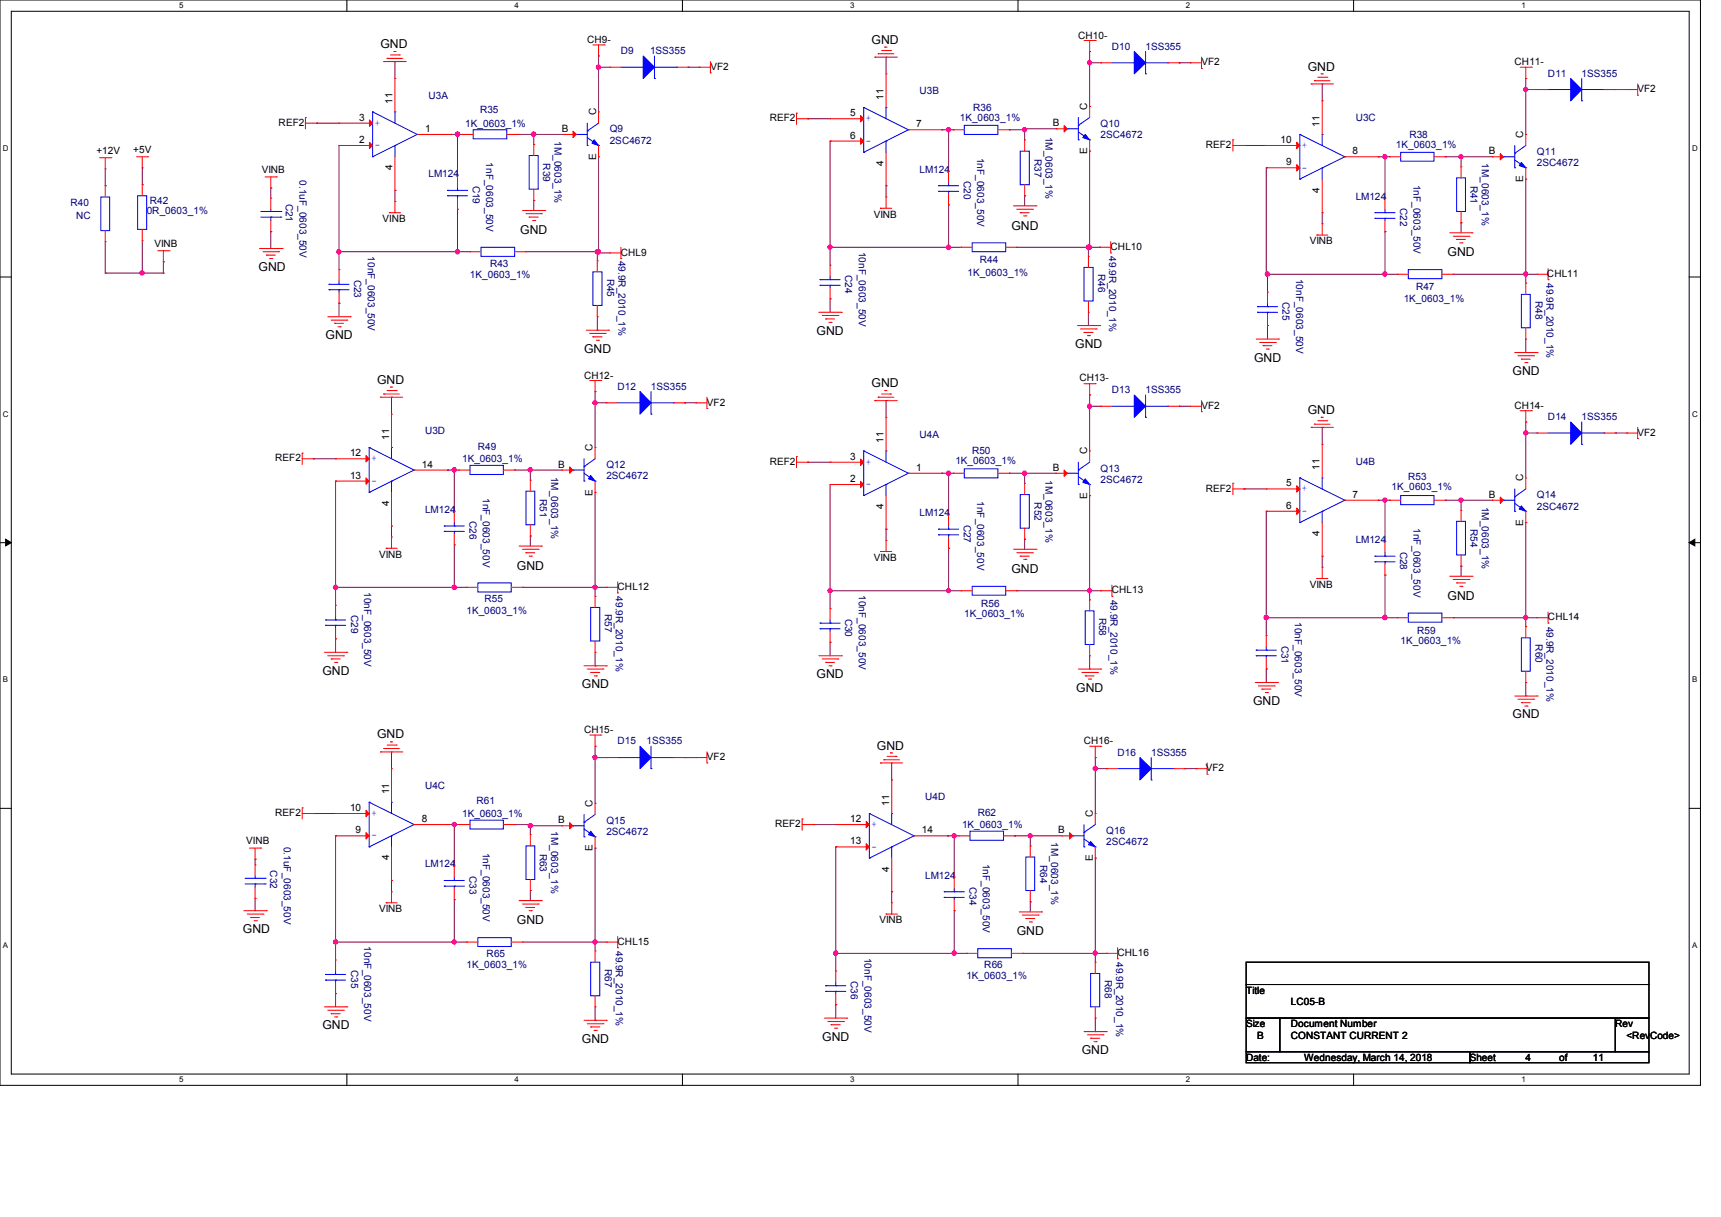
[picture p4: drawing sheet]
<svg xmlns="http://www.w3.org/2000/svg" width="297mm" height="210mm" viewBox="0 0 297 210" stroke-linecap="round" stroke-linejoin="round" font-family="sans-serif">
<defs><g id="words">
<g font-size="2.1">
<text x="65.7" y="8.3">GND</text>
<text x="150.4" y="7.6">GND</text>
<text x="225.7" y="12.2">GND</text>
<text x="89.8" y="40.4">GND</text>
<text x="174.5" y="39.6">GND</text>
<text x="44.6" y="46.7">GND</text>
<text x="249.8" y="44.2">GND</text>
<text x="56.2" y="58.5">GND</text>
<text x="140.9" y="57.7">GND</text>
<text x="100.8" y="60.8">GND</text>
<text x="185.6" y="60.1">GND</text>
<text x="216.4" y="62.4">GND</text>
<text x="261" y="64.7">GND</text>
<text x="65.1" y="66.3">GND</text>
<text x="150.4" y="66.8">GND</text>
<text x="225.7" y="71.5">GND</text>
<text x="89.2" y="98.3">GND</text>
<text x="174.5" y="98.9">GND</text>
<text x="249.8" y="103.5">GND</text>
<text x="55.6" y="116.4">GND</text>
<text x="100.4" y="118.7">GND</text>
<text x="140.9" y="117">GND</text>
<text x="185.7" y="119.3">GND</text>
<text x="216.2" y="121.7">GND</text>
<text x="261" y="124">GND</text>
<text x="65.1" y="127.4">GND</text>
<text x="151.3" y="129.4">GND</text>
<text x="41.9" y="161">GND</text>
<text x="89.2" y="159.5">GND</text>
<text x="175.5" y="161.4">GND</text>
<text x="55.6" y="177.6">GND</text>
<text x="100.4" y="180">GND</text>
<text x="141.9" y="179.6">GND</text>
<text x="186.7" y="181.9">GND</text>
</g>
<g font-size="1.7">
<text x="101.3" y="7.4">CH9-</text>
<text x="186.1" y="6.6">CH10-</text>
<text x="207.3" y="11.3">VF2</text>
<text x="261.4" y="11.3">CH11-</text>
<text x="67.7" y="17.9" transform="rotate(-90 67.7 17.9)">11</text>
<text x="122.6" y="12.1">VF2</text>
<text x="152.5" y="17.2" transform="rotate(-90 152.5 17.2)">11</text>
<text x="282.6" y="15.9">VF2</text>
<text x="48.1" y="21.7">REF2</text>
<text x="62" y="20.8">3</text>
<text x="73.4" y="22.8">1</text>
<text x="96.9" y="22.8">B</text>
<text x="102.9" y="19.9" transform="rotate(-90 102.9 19.9)">C</text>
<text x="132.8" y="20.9">REF2</text>
<text x="146.7" y="20.1">5</text>
<text x="146.7" y="23.9">6</text>
<text x="158.1" y="22">7</text>
<text x="181.7" y="21.8">B</text>
<text x="187.6" y="18.9" transform="rotate(-90 187.6 18.9)">C</text>
<text x="227.7" y="21.8" transform="rotate(-90 227.7 21.8)">11</text>
<text x="262.9" y="23.7" transform="rotate(-90 262.9 23.7)">C</text>
<text x="16.6" y="26.5">+12V</text>
<text x="23" y="26.3">+5V</text>
<text x="45.2" y="29.8">VINB</text>
<text x="62" y="24.7">2</text>
<text x="67.7" y="29.4" transform="rotate(-90 67.7 29.4)">4</text>
<text x="102.9" y="27.6" transform="rotate(-90 102.9 27.6)">E</text>
<text x="152.5" y="28.6" transform="rotate(-90 152.5 28.6)">4</text>
<text x="187.6" y="26.6" transform="rotate(-90 187.6 26.6)">E</text>
<text x="208.1" y="25.6">REF2</text>
<text x="221" y="24.7">10</text>
<text x="222" y="28.5">9</text>
<text x="233.4" y="26.6">8</text>
<text x="256.9" y="26.6">B</text>
<text x="227.7" y="33.2" transform="rotate(-90 227.7 33.2)">4</text>
<text x="262.9" y="31.5" transform="rotate(-90 262.9 31.5)">E</text>
<text x="66" y="38.3">VINB</text>
<text x="150.8" y="37.5">VINB</text>
<text x="26.7" y="42.5">VINB</text>
<text x="107.1" y="44.1">CHL9</text>
<text x="191.7" y="43.1">CHL10</text>
<text x="226" y="42.2">VINB</text>
<text x="267" y="47.8">CHL11</text>
<text x="100.8" y="65.3">CH12-</text>
<text x="186.3" y="65.7">CH13-</text>
<text x="122" y="70">VF2</text>
<text x="207.3" y="70.5">VF2</text>
<text x="261.4" y="70.5">CH14-</text>
<text x="67.1" y="75.9" transform="rotate(-90 67.1 75.9)">11</text>
<text x="102.3" y="77.8" transform="rotate(-90 102.3 77.8)">C</text>
<text x="152.5" y="76.5" transform="rotate(-90 152.5 76.5)">11</text>
<text x="282.6" y="75.2">VF2</text>
<text x="47.5" y="79.6">REF2</text>
<text x="60.4" y="78.7">12</text>
<text x="60.4" y="82.6">13</text>
<text x="72.8" y="80.7">14</text>
<text x="96.3" y="80.7">B</text>
<text x="132.8" y="80.2">REF2</text>
<text x="146.7" y="79.3">3</text>
<text x="146.7" y="83.2">2</text>
<text x="158.1" y="81.2">1</text>
<text x="181.7" y="81.2">B</text>
<text x="187.6" y="78.4" transform="rotate(-90 187.6 78.4)">C</text>
<text x="222" y="83.9">5</text>
<text x="227.7" y="81.1" transform="rotate(-90 227.7 81.1)">11</text>
<text x="262.9" y="83" transform="rotate(-90 262.9 83)">C</text>
<text x="67.1" y="87.3" transform="rotate(-90 67.1 87.3)">4</text>
<text x="102.3" y="85.5" transform="rotate(-90 102.3 85.5)">E</text>
<text x="152.5" y="87.8" transform="rotate(-90 152.5 87.8)">4</text>
<text x="187.6" y="86.1" transform="rotate(-90 187.6 86.1)">E</text>
<text x="208.1" y="84.8">REF2</text>
<text x="222" y="87.8">6</text>
<text x="233.4" y="85.9">7</text>
<text x="256.9" y="85.9">B</text>
<text x="227.7" y="92.5" transform="rotate(-90 227.7 92.5)">4</text>
<text x="262.9" y="90.7" transform="rotate(-90 262.9 90.7)">E</text>
<text x="65.4" y="96.2">VINB</text>
<text x="106.6" y="101.8">CHL12</text>
<text x="150.8" y="96.8">VINB</text>
<text x="226" y="101.4">VINB</text>
<text x="191.9" y="102.4">CHL13</text>
<text x="267.1" y="107">CHL14</text>
<text x="100.8" y="126.5">CH15-</text>
<text x="122" y="131.1">VF2</text>
<text x="187.1" y="128.4">CH16-</text>
<text x="67.1" y="137.1" transform="rotate(-90 67.1 137.1)">11</text>
<text x="208.1" y="133.1">VF2</text>
<text x="47.5" y="140.8">REF2</text>
<text x="60.4" y="140">10</text>
<text x="61.4" y="143.8">9</text>
<text x="72.8" y="141.9">8</text>
<text x="96.3" y="142.1">B</text>
<text x="102.3" y="139.2" transform="rotate(-90 102.3 139.2)">C</text>
<text x="133.8" y="142.7">REF2</text>
<text x="146.7" y="141.9">12</text>
<text x="153.4" y="139" transform="rotate(-90 153.4 139)">11</text>
<text x="159.1" y="143.8">14</text>
<text x="182.6" y="143.8">B</text>
<text x="188.6" y="140.9" transform="rotate(-90 188.6 140.9)">C</text>
<text x="42.5" y="145.6">VINB</text>
<text x="67.1" y="148.5" transform="rotate(-90 67.1 148.5)">4</text>
<text x="102.3" y="146.9" transform="rotate(-90 102.3 146.9)">E</text>
<text x="146.7" y="145.7">13</text>
<text x="188.6" y="148.6" transform="rotate(-90 188.6 148.6)">E</text>
<text x="153.4" y="150.4" transform="rotate(-90 153.4 150.4)">4</text>
<text x="65.4" y="157.4">VINB</text>
<text x="151.8" y="159.3">VINB</text>
<text x="106.6" y="163">CHL15</text>
<text x="192.9" y="164.9">CHL16</text>
<text x="215" y="171.5">Title</text>
<text x="222.8" y="173.4">LC05-B</text>
<text x="215" y="177.3">Size</text>
<text x="217" y="179.2">B</text>
<text x="222.8" y="177.3">Document Number</text>
<text x="222.8" y="179.2">CONSTANT CURRENT 2</text>
<text x="278.7" y="177.3">Rev</text>
<text x="280.7" y="179.2">&lt;RevCode&gt;</text>
<text x="215" y="183.1">Date:</text>
<text x="225.1" y="183.1">Wednesday, March 14, 2018</text>
<text x="253.6" y="183.1">Sheet</text>
<text x="263.3" y="183.1">4</text>
<text x="269.1" y="183.1">of</text>
<text x="274.9" y="183.1">11</text>
</g>
<g font-size="1.7" fill="#000080">
<text x="107.1" y="9.4">D9</text>
<text x="112.2" y="9.4">1SS355</text>
<text x="191.9" y="8.6">D10</text>
<text x="197.7" y="8.6">1SS355</text>
<text x="73.9" y="17.1">U3A</text>
<text x="158.7" y="16.3">U3B</text>
<text x="267.1" y="13.2">D11</text>
<text x="272.9" y="13.2">1SS355</text>
<text x="80.3" y="21.9">1K_0603_1%</text>
<text x="82.8" y="19.6">R35</text>
<text x="105.2" y="22.9">Q9</text>
<text x="165.6" y="20.9">1K_0603_1%</text>
<text x="168" y="19.2">R36</text>
<text x="180.4" y="23.6" transform="rotate(90 180.4 23.6)">1M_0603_1%</text>
<text x="189.9" y="21.9">Q10</text>
<text x="189.9" y="23.8">2SC4672</text>
<text x="234" y="20.9">U3C</text>
<text x="243.2" y="23.8">R38</text>
<text x="83.9" y="28" transform="rotate(90 83.9 28)">1nF_0603_50V</text>
<text x="93.8" y="28.2" transform="rotate(90 93.8 28.2)">R39</text>
<text x="95.7" y="24.3" transform="rotate(90 95.7 24.3)">1M_0603_1%</text>
<text x="105.2" y="24.8">2SC4672</text>
<text x="158.7" y="29.8">LM124</text>
<text x="168.6" y="27.2" transform="rotate(90 168.6 27.2)">1nF_0603_50V</text>
<text x="178.5" y="27.4" transform="rotate(90 178.5 27.4)">R37</text>
<text x="240.9" y="25.6">1K_0603_1%</text>
<text x="255.7" y="28.2" transform="rotate(90 255.7 28.2)">1M_0603_1%</text>
<text x="265.2" y="26.7">Q11</text>
<text x="265.2" y="28.7">2SC4672</text>
<text x="12.2" y="35.6">R40</text>
<text x="25.9" y="35.2">R42</text>
<text x="49.4" y="35.1" transform="rotate(90 49.4 35.1)">C21</text>
<text x="51.7" y="31.1" transform="rotate(90 51.7 31.1)">0.1uF_0603_50V</text>
<text x="73.9" y="30.6">LM124</text>
<text x="81.6" y="32" transform="rotate(90 81.6 32)">C19</text>
<text x="166.4" y="31.3" transform="rotate(90 166.4 31.3)">C20</text>
<text x="234" y="34.5">LM124</text>
<text x="241.6" y="35.9" transform="rotate(90 241.6 35.9)">C22</text>
<text x="243.9" y="31.9" transform="rotate(90 243.9 31.9)">1nF_0603_50V</text>
<text x="253.8" y="32" transform="rotate(90 253.8 32)">R41</text>
<text x="13.1" y="37.7">NC</text>
<text x="25.3" y="37">0R_0603_1%</text>
<text x="63.5" y="44.2" transform="rotate(90 63.5 44.2)">10nF_0603_50V</text>
<text x="81.1" y="48">1K_0603_1%</text>
<text x="84.6" y="46">R43</text>
<text x="106.7" y="45" transform="rotate(90 106.7 45)">49.9R_2010_1%</text>
<text x="145.9" y="47.5" transform="rotate(90 145.9 47.5)">C24</text>
<text x="148.2" y="43.4" transform="rotate(90 148.2 43.4)">10nF_0603_50V</text>
<text x="167" y="47.6">1K_0603_1%</text>
<text x="169.1" y="45.5">R44</text>
<text x="189.5" y="47.3" transform="rotate(90 189.5 47.3)">R46</text>
<text x="191.4" y="44.2" transform="rotate(90 191.4 44.2)">49.9R_2010_1%</text>
<text x="61.1" y="48.3" transform="rotate(90 61.1 48.3)">C23</text>
<text x="104.8" y="48.1" transform="rotate(90 104.8 48.1)">R45</text>
<text x="221.3" y="52.2" transform="rotate(90 221.3 52.2)">C25</text>
<text x="223.7" y="48.1" transform="rotate(90 223.7 48.1)">10nF_0603_50V</text>
<text x="242.3" y="52.2">1K_0603_1%</text>
<text x="244.4" y="50.1">R47</text>
<text x="265" y="51.9" transform="rotate(90 265 51.9)">R48</text>
<text x="266.9" y="48.9" transform="rotate(90 266.9 48.9)">49.9R_2010_1%</text>
<text x="106.6" y="67.3">D12</text>
<text x="112.3" y="67.3">1SS355</text>
<text x="191.9" y="67.8">D13</text>
<text x="197.7" y="67.8">1SS355</text>
<text x="73.4" y="75">U3D</text>
<text x="82.5" y="77.7">R49</text>
<text x="158.7" y="75.6">U4A</text>
<text x="267.1" y="72.5">D14</text>
<text x="272.9" y="72.5">1SS355</text>
<text x="79.7" y="79.8">1K_0603_1%</text>
<text x="95.1" y="82.3" transform="rotate(90 95.1 82.3)">1M_0603_1%</text>
<text x="104.6" y="80.8">Q12</text>
<text x="104.6" y="82.7">2SC4672</text>
<text x="164.9" y="80">1K_0603_1%</text>
<text x="167.8" y="78.3">R50</text>
<text x="180.4" y="82.8" transform="rotate(90 180.4 82.8)">1M_0603_1%</text>
<text x="189.9" y="81.4">Q13</text>
<text x="189.9" y="83.3">2SC4672</text>
<text x="234" y="80.2">U4B</text>
<text x="243" y="82.9">R53</text>
<text x="73.4" y="88.5">LM124</text>
<text x="81" y="90" transform="rotate(90 81 90)">C26</text>
<text x="83.3" y="85.9" transform="rotate(90 83.3 85.9)">1nF_0603_50V</text>
<text x="93.2" y="86.1" transform="rotate(90 93.2 86.1)">R51</text>
<text x="158.7" y="89.1">LM124</text>
<text x="168.6" y="86.5" transform="rotate(90 168.6 86.5)">1nF_0603_50V</text>
<text x="178.5" y="86.7" transform="rotate(90 178.5 86.7)">R52</text>
<text x="240.1" y="84.6">1K_0603_1%</text>
<text x="255.7" y="87.5" transform="rotate(90 255.7 87.5)">1M_0603_1%</text>
<text x="265.2" y="86">Q14</text>
<text x="265.2" y="87.9">2SC4672</text>
<text x="166.4" y="90.6" transform="rotate(90 166.4 90.6)">C27</text>
<text x="234" y="93.7">LM124</text>
<text x="241.6" y="95.2" transform="rotate(90 241.6 95.2)">C28</text>
<text x="243.9" y="91.1" transform="rotate(90 243.9 91.1)">1nF_0603_50V</text>
<text x="253.8" y="91.3" transform="rotate(90 253.8 91.3)">R54</text>
<text x="60.6" y="106.2" transform="rotate(90 60.6 106.2)">C29</text>
<text x="62.9" y="102.2" transform="rotate(90 62.9 102.2)">10nF_0603_50V</text>
<text x="80.5" y="105.9">1K_0603_1%</text>
<text x="83.6" y="103.9">R55</text>
<text x="104.4" y="106" transform="rotate(90 104.4 106)">R57</text>
<text x="106.3" y="102.9" transform="rotate(90 106.3 102.9)">49.9R_2010_1%</text>
<text x="145.9" y="106.8" transform="rotate(90 145.9 106.8)">C30</text>
<text x="148.2" y="102.7" transform="rotate(90 148.2 102.7)">10nF_0603_50V</text>
<text x="166.4" y="106.4">1K_0603_1%</text>
<text x="169.3" y="104.7">R56</text>
<text x="189.7" y="106.6" transform="rotate(90 189.7 106.6)">R58</text>
<text x="191.6" y="103.5" transform="rotate(90 191.6 103.5)">49.9R_2010_1%</text>
<text x="223.5" y="107.4" transform="rotate(90 223.5 107.4)">10nF_0603_50V</text>
<text x="221.2" y="111.4" transform="rotate(90 221.2 111.4)">C31</text>
<text x="241.7" y="111.1">1K_0603_1%</text>
<text x="244.6" y="109.3">R59</text>
<text x="265" y="111.2" transform="rotate(90 265 111.2)">R60</text>
<text x="266.9" y="108.1" transform="rotate(90 266.9 108.1)">49.9R_2010_1%</text>
<text x="106.6" y="128.4">D15</text>
<text x="111.6" y="128.4">1SS355</text>
<text x="192.9" y="130.4">D16</text>
<text x="198.7" y="130.4">1SS355</text>
<text x="73.4" y="136.2">U4C</text>
<text x="79.7" y="141">1K_0603_1%</text>
<text x="82.2" y="138.7">R61</text>
<text x="95.1" y="143.4" transform="rotate(90 95.1 143.4)">1M_0603_1%</text>
<text x="104.6" y="142.2">Q15</text>
<text x="159.7" y="138.1">U4D</text>
<text x="166" y="142.9">1K_0603_1%</text>
<text x="168.7" y="140.8">R62</text>
<text x="190.9" y="143.9">Q16</text>
<text x="49" y="146.1" transform="rotate(90 49 146.1)">0.1uF_0603_50V</text>
<text x="73.4" y="149.7">LM124</text>
<text x="83.3" y="147.1" transform="rotate(90 83.3 147.1)">1nF_0603_50V</text>
<text x="93.2" y="147.3" transform="rotate(90 93.2 147.3)">R63</text>
<text x="104.6" y="144.1">2SC4672</text>
<text x="169.6" y="149.1" transform="rotate(90 169.6 149.1)">1nF_0603_50V</text>
<text x="179.5" y="149.2" transform="rotate(90 179.5 149.2)">R64</text>
<text x="181.4" y="145.4" transform="rotate(90 181.4 145.4)">1M_0603_1%</text>
<text x="190.9" y="145.8">2SC4672</text>
<text x="46.6" y="150.2" transform="rotate(90 46.6 150.2)">C32</text>
<text x="81" y="151.2" transform="rotate(90 81 151.2)">C33</text>
<text x="159.7" y="151.6">LM124</text>
<text x="167.3" y="153.1" transform="rotate(90 167.3 153.1)">C34</text>
<text x="60.6" y="167.4" transform="rotate(90 60.6 167.4)">C35</text>
<text x="62.9" y="163.3" transform="rotate(90 62.9 163.3)">10nF_0603_50V</text>
<text x="80.5" y="167">1K_0603_1%</text>
<text x="84" y="165.1">R65</text>
<text x="104.4" y="167.2" transform="rotate(90 104.4 167.2)">R67</text>
<text x="106.3" y="164.1" transform="rotate(90 106.3 164.1)">49.9R_2010_1%</text>
<text x="149.2" y="165.3" transform="rotate(90 149.2 165.3)">10nF_0603_50V</text>
<text x="169.9" y="167">R66</text>
<text x="192.6" y="166" transform="rotate(90 192.6 166)">49.9R_2010_1%</text>
<text x="146.8" y="169.3" transform="rotate(90 146.8 169.3)">C36</text>
<text x="166.8" y="169">1K_0603_1%</text>
<text x="190.7" y="169.1" transform="rotate(90 190.7 169.1)">R68</text>
</g>
<g font-size="1.7" fill="#00f">
<text x="64.7" y="21.7">+</text>
<text x="149.4" y="20.9">+</text>
<text x="64.7" y="25.5">-</text>
<text x="149.4" y="24.8">-</text>
<text x="224.7" y="29.4">-</text>
<text x="224.7" y="25.5">+</text>
<text x="64.1" y="83.4">-</text>
<text x="64.1" y="79.6">+</text>
<text x="149.4" y="80.2">+</text>
<text x="149.4" y="84">-</text>
<text x="224.7" y="88.7">-</text>
<text x="224.7" y="84.8">+</text>
<text x="64.1" y="140.8">+</text>
<text x="150.4" y="142.7">+</text>
<text x="64.1" y="144.7">-</text>
<text x="150.4" y="146.6">-</text>
</g>
<g font-size="1.4">
<text x="30.9" y="1.4">5</text>
<text x="88.8" y="1.4">4</text>
<text x="146.7" y="1.4">3</text>
<text x="204.6" y="1.4">2</text>
<text x="262.6" y="1.4">1</text>
<text x=".5" y="26.1">D</text>
<text x="292" y="26.1">D</text>
<text x=".5" y="71.9">C</text>
<text x="292" y="71.9">C</text>
<text x=".5" y="117.8">B</text>
<text x="292" y="117.8">B</text>
<text x=".5" y="163.6">A</text>
<text x="292" y="163.6">A</text>
<text x="30.9" y="186.8">5</text>
<text x="88.8" y="186.8">4</text>
<text x="146.7" y="186.8">3</text>
<text x="204.6" y="186.8">2</text>
<text x="262.6" y="186.8">1</text>
</g>
</g></defs>
<path d="M0 0h293.5v187.3h-293.5zM1.9 1.9h289.6v183.4h-289.6z" fill="none" stroke="#000" stroke-width=".17"/>
<g fill="#fff">
<path d="M30.9 .2h.8v1.5h-.8z"/>
<path d="M30.9 185.5h.8v1.6h-.8z"/>
</g>
<path d="M59.9 0v1.9M59.9 185.3v2" fill="none" stroke="#000" stroke-width=".17"/>
<g fill="#fff">
<path d="M88.8 .2h.8v1.5h-.8z"/>
<path d="M88.8 185.5h.8v1.6h-.8z"/>
</g>
<path d="M117.8 0v1.9M117.8 185.3v2" fill="none" stroke="#000" stroke-width=".17"/>
<g fill="#fff">
<path d="M146.7 .2h.8v1.5h-.8z"/>
<path d="M146.7 185.5h.8v1.6h-.8z"/>
</g>
<path d="M175.7 0v1.9M175.7 185.3v2" fill="none" stroke="#000" stroke-width=".17"/>
<g fill="#fff">
<path d="M204.6 .2h.8v1.5h-.8z"/>
<path d="M204.6 185.5h.8v1.6h-.8z"/>
</g>
<path d="M233.6 0v1.9M233.6 185.3v2" fill="none" stroke="#000" stroke-width=".17"/>
<g fill="#fff">
<path d="M262.6 .2h.7v1.5h-.7z"/>
<path d="M262.6 185.5h.7v1.6h-.7z"/>
<path d="M.5 24.8h1v1.6h-1z"/>
<path d="M292 24.8h1v1.6h-1z"/>
<path d="M.5 70.7h1v1.5h-1z"/>
<path d="M292 70.7h1v1.5h-1z"/>
</g>
<path d="M0 47.8h1.9M291.5 47.8h2" fill="none" stroke="#000" stroke-width=".17"/>
<g fill="#fff">
<path d="M.5 116.5h.9v1.6h-.9z"/>
<path d="M292 116.5h.9v1.6h-.9z"/>
</g>
<path d="M0 93.6h1.9M291.5 93.6h2" fill="none" stroke="#000" stroke-width=".17"/>
<path d="M1 93l.9 .6-.9 .6zM291.5 93.6l1-.6v1.2z" fill="#000" stroke="#000" stroke-width=".17"/>
<g fill="#fff">
<path d="M.5 162.4h.9v1.5h-.9z"/>
<path d="M292 162.4h.9v1.5h-.9z"/>
</g>
<path d="M0 139.5h1.9M291.5 139.5h2M215.1 166h69.5v3.9h-69.5zM215.1 169.9h69.5v5.8h-69.5zM215.1 175.7h5.8v5.8h-5.8zM220.9 175.7h57.9v5.8h-57.9zM278.8 175.7h5.8v5.8h-5.8zM215.1 181.5h38.6v1.9h-38.6zM253.7 181.5h30.9v1.9h-30.9z" fill="none" stroke="#000" stroke-width=".17"/>
<g fill="none" stroke="#800040" stroke-width=".17">
<path d="M68.2 10.6h.1M68.2 10.6v2.9M103.3 9.7h.1M103.3 11.6h.1M103.3 9.7v9.6M103.3 11.6h1.9M118.7 11.6h.1M118.7 11.6h1.9M152.9 9.9h.1M152.9 9.9v2.8M188 8.9h.1M188 10.8h.1"/>
<path d="M188 8.9v9.5M188 10.8h1.9M203.5 10.8h.1M203.5 10.8h1.9M228.2 14.5h.1M228.2 14.5v2.9M263.3 13.5h.1M263.3 15.5h.1M263.3 13.5v9.7M263.3 15.5h2M278.8 15.5h.1M278.8 15.5h1.9"/>
<path d="M18.2 32h.1M18.2 29.2v2.8M24.6 31.9h.1M24.6 29v2.9M46.7 32.4h.1M46.7 40h.1M46.7 32.4v1.8M46.7 40v2.9M54.7 21.3h.1M54.7 21.3h3.8M58.5 25.1h.1M58.5 25.1v21.4"/>
<path d="M68.2 32.9h.1M68.2 32.9v1.9M77.8 23.2h.1M77.8 23.2h2M79 23.2h.1M79 36.1h.1M79 23.2v7.1M79 36.1v7.3M89.4 23.2h.1M89.4 23.2h8.1M92.1 23.2h.1M92.1 34.6h.1"/>
<path d="M92.1 23.2v1.7M92.1 34.6v1.7M103.3 27.1h.1M103.3 27.1v16.5M139.4 20.5h.1M139.4 20.5h3.9M143.3 24.3h.1M143.3 24.3v21.5M152.9 32h.1M152.9 32v2M162.6 22.4h.1M162.6 22.4h1.9"/>
<path d="M163.7 22.4h.1M163.7 35.3h.1M163.7 22.4v7.1M163.7 35.3v7.4M174.2 22.4h.1M174.2 22.4h2.6M176.8 22.2h.1M176.8 33.8h.1M176.8 22.4h.1M176.8 22.2v1.9M176.8 33.8v1.7M176.8 22.2h5.4"/>
<path d="M188 26.1h.1M188 26.1v16.6M214.7 25.1h.1M214.7 25.1h3.8M218.5 29h.1M218.5 29v18.3h22.6M228.2 36.7h.1M228.2 36.7v1.9M237.8 27.1h.1M237.8 27.1h2M239 27.1h.1M239 40h.1"/>
<path d="M239 27.1v7.1M239 40v7.3M249.4 27.1h.1M249.4 27.1h8.1M252.1 27.1h.1M252.1 38.4h.1M252.1 27.1v1.7M252.1 38.4v1.8M263.3 30.9h.1M263.3 30.9v18M18.2 47.1h.1M18.2 41.7v5.4"/>
<path d="M18.2 47.1h10M24.6 47.1h.1M24.6 41.5v5.6M28.2 45.2h.1M28.2 47.1h.1M28.2 45.2v1.9M58.5 43.4h.1M58.5 52.3h.1M58.5 43.4h22.6M58.5 52.3v2.4M79 43.4h.1M90.8 43.4h12.5"/>
<path d="M103.1 43.4h.1M103.1 57h.1M103.1 43.4v1.6M103.1 54.7v2.3M103.3 43.6h.1M103.3 43.4h.1M103.3 43.6h1.9M143.3 42.7h.1M143.3 51.6h.1M143.3 51.6v2.3M143.3 42.7h22.5M163.7 42.7h.1"/>
<path d="M175.5 42.7h14.3M187.8 42.7h.1M187.8 56.2h.1M187.8 42.7v1.5M187.8 53.9v2.3M188 42.7h.1M189.8 42.7h.1M218.7 47.3h.1M218.7 56.2h.1M218.7 47.3v3.1M218.7 56.2v2.3M239 47.3h.1"/>
<path d="M250.8 47.3h14.5M263.3 47.3h.1M263.3 58.5v2.3M54.1 79.2h.1M54.1 79.2h3.8M67.6 68.5h.1M67.6 68.5v3M102.7 67.6h.1M102.7 69.5h.1M102.7 67.6v9.6M102.7 69.5h1.9M118.2 69.5h.1"/>
<path d="M118.2 69.5h1.9M139.4 79.8h.1M139.4 79.8h3.9M152.9 69.1h.1M152.9 69.1v2.9M188 68.2h.1M188 70.1h.1M188 68.2v9.6M188 70.1h1.9M203.5 70.1h.1M203.5 70.1h1.9M228.2 73.7h.1"/>
<path d="M228.2 73.7v3M263.3 72.8h.1M263.3 74.7h.1M263.3 60.8h.1M263.3 72.8v9.7M263.3 74.7h2M278.8 74.7h.1M278.8 74.7h1.9M57.9 83h.1M57.9 83v21.4M67.6 90.8h.1M67.6 90.8v1.9"/>
<path d="M77.2 81.1h.1M77.2 81.1h2M78.4 81.1h.1M78.4 94h.1M78.4 81.1v7.1M78.4 94v7.3M88.8 81.1h.1M88.8 81.1h8.1M91.5 81.1h.1M91.5 92.5h.1M91.5 81.1v1.7M91.5 92.5v1.7"/>
<path d="M102.7 85h.1M102.7 85v17.9M143.3 83.6h.1M143.3 83.6v21.4M152.9 91.3h.1M152.9 91.3v2M162.6 81.7h.1M162.6 81.7h1.9M163.7 81.7h.1M163.7 94.6h.1M163.7 81.7v7.1M163.7 94.6v7.3"/>
<path d="M174.2 81.7h.1M174.2 81.7h8M176.8 81.7h.1M176.8 93h.1M176.8 81.7v1.7M176.8 93v1.8M188 85.5h.1M188 85.5v18M214.7 84.4h.1M214.7 84.4h3.8M218.5 88.2h.1M218.5 88.2v21.4"/>
<path d="M228.2 96h.1M228.2 96v1.9M237.8 86.3h.1M237.8 86.3h2M239 86.3h.1M239 99.2h.1M239 86.3v7.1M239 99.2v7.4M249.4 86.3h.1M249.4 86.3h8.1M252.1 86.3h.1M252.1 97.7h.1"/>
<path d="M252.1 86.3v1.8M252.1 97.7v1.7M263.3 90.2h.1M263.3 90.2v17.9M57.9 101.3h.1M57.9 110.2h.1M57.9 101.3h22.6M57.9 110.2v2.4M78.4 101.3h.1M90.2 101.3h14.4M102.7 101.3h.1M102.7 114.9h.1"/>
<path d="M102.7 112.6v2.3M143.3 101.9h.1M143.3 110.8h.1M143.3 101.9h22.5M143.3 110.8v2.4M163.7 101.9h.1M175.5 101.9h14.4M188 101.9h.1M188 115.4h.1M188 113.2v2.2M218.5 106.6h.1M218.5 115.4h.1"/>
<path d="M218.5 106.6h22.6M218.5 115.4v2.4M239 106.6h.1M250.8 106.6h14.5M263.3 106.6h.1M263.3 117.8v2.3M67.6 129.8h.1M67.6 129.8v2.8M102.7 128.8h.1M102.7 130.7h.1M102.7 128.8v9.8M102.7 130.7h1.9"/>
<path d="M118.2 130.7h.1M118.2 130.7h1.9M153.9 131.7h.1M153.9 131.7v2.9M189 130.7h.1M189 132.6h.1M189 130.7v9.7M189 132.6h1.9M204.4 132.6h.1M204.4 132.6h2M263.3 120.1h.1M44 148.3h.1"/>
<path d="M44 155h.1M44 148.3v.9M44 155v2.1M54.1 140.4h.1M54.1 140.4h3.8M57.9 144.2h.1M57.9 144.2v21.5M67.6 151.9h.1M67.6 151.9v2M77.2 142.3h.1M77.2 142.3h2M78.4 142.3h.1"/>
<path d="M78.4 155.2h.1M78.4 142.3v7.1M78.4 155.2v7.4M88.8 142.3h.1M88.8 142.3h2.7M91.5 142.5h.1M91.5 153.7h.1M91.5 142.3h.1M91.5 142.3v1.7M91.5 153.7v1.7M91.5 142.5h5.4M102.7 146.3h.1"/>
<path d="M102.7 146.3v17.8M140.4 142.3h.1M140.4 142.3h3.8M144.2 146.1h.1M144.2 146.1v21.5M153.9 153.9h.1M153.9 153.9v1.9M163.5 144.2h.1M163.5 144.2h1.9M164.7 144.2h.1M164.7 157.1h.1M164.7 144.2v7.1"/>
<path d="M164.7 157.1v7.4M175.1 144.2h.1M175.1 144.2h8.1M177.8 144.2h.1M177.8 155.6h.1M177.8 144.2v1.8M177.8 155.6v1.8M189 148.1h.1M189 148.1v17.9M57.9 162.6h.1M57.9 171.4h.1M57.9 171.4v2.3"/>
<path d="M57.9 162.6h22.6M78.4 162.6h.1M90.2 162.6h14.4M102.7 162.6h.1M102.7 176.1h.1M102.7 173.7v2.4M144.2 164.5h.1M144.2 173.4h.1M144.2 164.5h22.6M144.2 173.4v2.3M164.7 164.5h.1M176.4 164.5h14.5"/>
<path d="M189 164.5h.1M189 178h.1M189 175.7v2.3"/>
</g>
<g fill="#f0f" stroke="#f0f" stroke-width=".17">
<circle cx="78.4" cy="81.1" r=".37"/>
<circle cx="102.7" cy="69.5" r=".36"/>
<circle cx="91.5" cy="81.1" r=".37"/>
<circle cx="57.9" cy="101.3" r=".38"/>
<circle cx="78.4" cy="101.3" r=".37"/>
<circle cx="188" cy="70.1" r=".36"/>
<circle cx="163.7" cy="81.6" r=".36"/>
<circle cx="163.7" cy="101.9" r=".36"/>
<circle cx="176.8" cy="81.6" r=".36"/>
<circle cx="143.2" cy="101.9" r=".36"/>
<circle cx="188" cy="101.9" r=".36"/>
<circle cx="79" cy="23.2" r=".38"/>
<circle cx="103.3" cy="11.6" r=".36"/>
<circle cx="79" cy="43.4" r=".38"/>
<circle cx="58.5" cy="43.4" r=".37"/>
<circle cx="92.1" cy="23.2" r=".38"/>
<circle cx="163.7" cy="22.4" r=".36"/>
<circle cx="188" cy="10.8" r=".36"/>
<circle cx="163.7" cy="42.7" r=".36"/>
<circle cx="143.2" cy="42.7" r=".36"/>
<circle cx="176.8" cy="22.4" r=".36"/>
<circle cx="187.8" cy="42.7" r=".36"/>
<circle cx="263.3" cy="74.7" r=".36"/>
<circle cx="239" cy="86.3" r=".36"/>
<circle cx="239" cy="106.6" r=".37"/>
<circle cx="218.5" cy="106.6" r=".37"/>
<circle cx="252.1" cy="86.3" r=".36"/>
<circle cx="263.3" cy="106.6" r=".37"/>
<circle cx="263.3" cy="15.4" r=".36"/>
<circle cx="239" cy="27" r=".36"/>
<circle cx="252.1" cy="27" r=".36"/>
<circle cx="164.7" cy="144.2" r=".36"/>
<circle cx="189" cy="132.6" r=".36"/>
<circle cx="164.6" cy="164.5" r=".37"/>
<circle cx="144.2" cy="164.5" r=".37"/>
<circle cx="177.8" cy="144.2" r=".36"/>
<circle cx="189" cy="164.5" r=".37"/>
<circle cx="78.4" cy="142.3" r=".36"/>
<circle cx="102.7" cy="130.7" r=".37"/>
<circle cx="78.4" cy="162.5" r=".36"/>
<circle cx="57.9" cy="162.5" r=".37"/>
<circle cx="188" cy="42.7" r=".36"/>
<circle cx="102.7" cy="101.3" r=".37"/>
<circle cx="91.5" cy="142.5" r=".36"/>
<circle cx="24.5" cy="47.1" r=".37"/>
<circle cx="102.7" cy="162.5" r=".36"/>
<circle cx="103.1" cy="43.4" r=".38"/>
<circle cx="103.3" cy="43.4" r=".37"/>
<circle cx="263.3" cy="47.3" r=".37"/>
<circle cx="218.7" cy="47.3" r=".37"/>
<circle cx="239" cy="47.3" r=".37"/>
</g>
<g fill="none" stroke="#f00" stroke-width=".17">
<path d="M66.2 10.6h.1M66.2 10.6h3.9M66.8 10.1h.1M66.8 10.1h2.7M67.4 9.5h1.5M68 8.9h.1M68 8.9h.4M68.2 13.5h.1M68.2 13.5v5.8M68.9 9.5h.1M102.3 7.7h2M103.3 9.7h.1"/>
<path d="M103.3 19.3h.1M103.3 7.7v2M103.3 19.3v2M104.3 7.7h.1M105.2 11.6h.1M105.2 11.6h1.9M116.8 11.6h1.9M118.7 11.6h.1M120.6 11.6h.1M120.6 11.6h2M122.6 12.6h.1M122.6 10.6v2"/>
<path d="M137.5 19.5h.1M137.5 19.5v2M151 9.9h.1M151 9.9h3.9M151.6 9.3h.1M151.6 9.3h2.7M152.1 8.7h1.6M152.7 8.1h.1M152.7 8.1h.4M152.9 12.7h.1M152.9 12.7v5.8M153.7 8.7h.1"/>
<path d="M187.1 7h1.9M188 8.9h.1M188 18.4h.1M188 7v1.9M188 18.4v1.9M189 7h.1M189.9 10.8h.1M189.9 10.8h2M201.5 10.8h2M203.5 10.8h.1M205.4 10.8h.1M205.4 10.8h1.9"/>
<path d="M207.3 11.8h.1M207.3 9.9v1.9M226.3 14.5h.1M226.3 14.5h3.8M226.8 13.9h.1M226.8 13.9h2.7M227.4 13.3h1.6M228 12.7h.1M228 12.7h.4M228.2 17.4h.1M228.2 17.4v5.8M229 13.3h.1"/>
<path d="M262.3 11.6h2M263.3 13.5h.1M263.3 11.6v1.9M264.3 11.6h.1M265.3 15.5h.1M265.3 15.5h1.9M276.8 15.5h2M278.8 15.5h.1M280.7 15.5h.1M280.7 15.5h1.9M282.6 16.4h.1M282.6 14.5v1.9"/>
<path d="M17.2 27.2h1.9M18.2 29.2h.1M18.2 32h.1M18.2 27.2v2M18.2 32v2M18.2 39.8v1.9M19.1 27.2h.1M23.6 27.1h1.9M24.6 29h.1M24.6 31.9h.1M24.6 27.1v1.9M24.6 31.9v1.9"/>
<path d="M24.6 39.6v1.9M25.5 27.1h.1M45.8 30.5h1.9M46.7 32.4h.1M46.7 34.2h.1M46.7 40h.1M46.7 30.5v1.9M46.7 34.2v1.9M46.7 38.1v1.9M47.7 30.5h.1M52.7 20.3h.1M52.7 21.3h2"/>
<path d="M52.7 20.3v1.9M54.7 21.3h.1M58.5 21.3h.1M58.5 25.1h.1M58.5 21.3h5.8M58.5 25.1h5.8M67.2 36.7h.1M67.2 36.7h1.9M68.2 34.8h.1M68.2 32.9h.1M68.2 27.1v5.8M68.2 34.8v1.9"/>
<path d="M72 23.2h5.8M77.8 23.2h.1M79 36.1h.1M79 30.3h.1M79 30.3v2M79 34.2v1.9M79.8 23.2h.1M79.8 23.2h1.9M87.5 23.2h1.9M89.4 23.2h.1M90.2 36.3h3.8M90.8 36.9h2.6"/>
<path d="M91.3 37.5h.1M91.3 37.5h1.6M91.9 38.1h.4M92.1 34.6h.1M92.1 24.9h.1M92.1 24.9v1.9M92.1 32.6v2M92.3 38.1h.1M93.4 36.9h.1M94 36.3h.1M97.5 23.2h.1M97.5 23.2h1.9"/>
<path d="M103.3 27.1h.1M103.3 25.1v2M137.5 20.5h1.9M139.4 20.5h.1M143.3 20.5h.1M143.3 24.3h.1M143.3 20.5h5.8M143.3 24.3h5.8M151.9 35.9h.1M151.9 35.9h2M152.9 34h.1M152.9 32h.1"/>
<path d="M152.9 26.3v5.7M152.9 34v1.9M156.8 22.4h5.8M162.6 22.4h.1M163.7 35.3h.1M163.7 29.5h.1M163.7 29.5v2M163.7 33.4v1.9M164.5 22.4h.1M164.5 22.4h1.9M172.2 22.4h2M174.2 22.4h.1"/>
<path d="M174.9 35.5h3.9M175.5 36.1h2.7M176.1 36.7h.1M176.1 36.7h1.5M176.7 37.3h.3M176.8 33.8h.1M176.8 24.1h.1M176.8 24.1v2M176.8 31.9v1.9M177 37.3h.1M178.2 36.1h.1M178.8 35.5h.1"/>
<path d="M182.2 22.2h.1M182.2 22.2h2M188 26.1h.1M188 24.1v2M212.8 24.1h.1M212.8 24.1v2M212.8 25.1h1.9M214.7 25.1h.1M218.5 25.1h.1M218.5 29h.1M218.5 25.1h5.8M218.5 29h5.8"/>
<path d="M228.2 38.6h.1M228.2 36.7h.1M228.2 30.9v5.8M228.2 38.6v2M232.1 27.1h5.7M237.8 27.1h.1M239 40h.1M239 34.2h.1M239 34.2v1.9M239 38.1v1.9M239.8 27.1h.1M239.8 27.1h1.9"/>
<path d="M247.5 27.1h1.9M249.4 27.1h.1M252.1 38.4h.1M252.1 28.8h.1M252.1 28.8v1.9M252.1 36.5v1.9M257.5 27.1h.1M257.5 27.1h2M263.3 23.2h.1M263.3 30.9h.1M263.3 23.2v1.9M263.3 29v1.9"/>
<path d="M18.2 41.7h.1M24.6 41.5h.1M27.2 43.3h2M28.2 45.2h.1M28.2 43.3v1.9M29.2 43.3h.1M44.8 42.9h3.9M45.4 43.4h2.7M46 44h.1M46 44h1.5M46.5 44.6h.4M46.9 44.6h.1"/>
<path d="M48.1 43.4h.1M48.7 42.9h.1M56.6 54.7h3.9M57.1 55.2h2.8M57.7 55.8h.1M57.7 55.8h1.6M58.3 56.4h.4M58.5 52.3h.1M58.5 46.5h.1M58.5 46.5v2M58.5 50.4v1.9M58.7 56.4h.1"/>
<path d="M59.9 55.2h.1M60.5 54.7h.1M81.1 43.4h.1M81.1 43.4h1.9M88.8 43.4h2M90.8 43.4h.1M101.2 57h3.8M101.8 57.5h2.6M102.3 58.1h.1M102.3 58.1h1.6M102.9 58.7h.4M103.1 45h.1"/>
<path d="M103.1 54.7h.1M103.1 45v1.9M103.1 52.7v2M103.3 58.7h.1M104.4 57.5h.1M105 57h.1M105.2 43.6h.1M105.2 43.6h1.9M107.1 44.6h.1M107.1 42.7v1.9M141.3 53.9h3.9M141.9 54.4h2.7"/>
<path d="M142.5 55h.1M142.5 55h1.5M143 55.6h.4M143.3 51.6h.1M143.3 45.8h.1M143.3 45.8v1.9M143.3 49.6v2M143.4 55.6h.1M144.6 54.4h.1M145.2 53.9h.1M165.8 42.7h.1M165.8 42.7h2"/>
<path d="M173.6 42.7h1.9M175.5 42.7h.1M185.9 56.2h3.9M186.5 56.8h2.7M187.1 57.4h.1M187.1 57.4h1.5M187.7 57.9h.3M187.8 44.2h.1M187.8 53.9h.1M187.8 44.2v1.9M187.8 51.9v2M188 57.9h.1"/>
<path d="M189.2 56.8h.1M189.8 42.7h.1M189.8 56.2h.1M189.8 42.7h1.9M191.7 43.6h.1M191.7 41.7v1.9M216.8 58.5h3.8M217.4 59.1h2.7M218 59.6h.1M218 59.6h1.5M218.7 56.2h.1M218.7 50.4h.1"/>
<path d="M218.7 50.4v1.9M218.7 54.3v1.9M220.1 59.1h.1M220.6 58.5h.1M227.2 40.6h.1M227.2 40.6h2M241.1 47.3h.1M241.1 47.3h1.9M248.8 47.3h2M250.2 40.2h3.8M250.8 47.3h.1M250.8 40.8h2.7"/>
<path d="M251.4 41.3h.1M251.4 41.3h1.5M251.9 41.9h.4M252.3 41.9h.1M253.5 40.8h.1M254 40.2h.1M263.3 48.9h.1M263.3 58.5h.1M263.3 48.9v1.9M263.3 56.6v1.9M265.3 47.3h.1M265.3 47.3h1.9"/>
<path d="M267.2 48.3h.1M267.2 46.4v1.9M52.2 78.2h.1M52.2 79.2h1.9M52.2 78.2v1.9M54.1 79.2h.1M57.9 79.2h.1M57.9 79.2h5.8M65.7 68.5h.1M65.7 68.5h3.8M66.2 68h.1M66.2 68h2.7"/>
<path d="M66.8 67.4h1.6M67.4 66.8h.1M67.4 66.8h.4M67.6 71.5h.1M67.6 71.5v5.7M68.4 67.4h.1M101.8 65.7h1.9M102.7 67.6h.1M102.7 77.2h.1M102.7 65.7v1.9M102.7 77.2v2M103.7 65.7h.1"/>
<path d="M104.6 69.5h.1M104.6 69.5h2M116.2 69.5h2M118.2 69.5h.1M120.1 69.5h.1M120.1 69.5h1.9M122 70.5h.1M122 68.5v2M137.5 78.8h.1M137.5 79.8h1.9M137.5 78.8v1.9M139.4 79.8h.1"/>
<path d="M143.3 79.8h.1M143.3 79.8h5.8M151 69.1h.1M151 69.1h3.9M151.6 68.5h.1M151.6 68.5h2.7M152.1 68h1.6M152.7 67.4h.1M152.7 67.4h.4M152.9 72h.1M152.9 72v5.8M153.7 68h.1"/>
<path d="M187.1 66.2h1.9M188 68.2h.1M188 77.8h.1M188 66.2v2M188 77.8v2M189 66.2h.1M189.9 70.1h.1M189.9 70.1h2M201.5 70.1h2M203.5 70.1h.1M205.4 70.1h.1M205.4 70.1h1.9"/>
<path d="M207.3 71h.1M207.3 69.1v1.9M218.5 60.2h.4M218.9 60.2h.1M226.3 73.7h.1M226.3 73.7h3.8M226.8 73.2h.1M226.8 73.2h2.7M227.4 72.6h1.6M228 72h.1M228 72h.4M228.2 76.7h.1"/>
<path d="M228.2 76.7v5.8M229 72.6h.1M261.4 60.8h3.9M262 61.4h2.7M262.3 70.9h2M262.6 62h.1M262.6 62h1.5M263.1 62.6h.4M263.3 72.8h.1M263.3 70.9v1.9M263.5 62.6h.1M264.3 70.9h.1"/>
<path d="M264.7 61.4h.1M265.3 60.8h.1M265.3 74.7h.1M265.3 74.7h1.9M276.8 74.7h2M278.8 74.7h.1M280.7 74.7h.1M280.7 74.7h1.9M282.6 75.7h.1M282.6 73.7v2M57.9 83h.1M57.9 83h5.8"/>
<path d="M66.6 94.6h.1M66.6 94.6h1.9M67.6 92.7h.1M67.6 90.8h.1M67.6 85v5.8M67.6 92.7v1.9M71.5 81.1h5.7M77.2 81.1h.1M78.4 94h.1M78.4 88.2h.1M78.4 88.2v2M78.4 92.1v1.9"/>
<path d="M79.2 81.1h.1M79.2 81.1h1.9M86.9 81.1h1.9M88.8 81.1h.1M89.6 94.2h3.8M90.2 94.8h2.7M90.8 95.4h.1M90.8 95.4h1.5M91.3 96h.4M91.5 92.5h.1M91.5 82.8h.1M91.5 82.8v2"/>
<path d="M91.5 90.6v1.9M91.7 96h.1M92.9 94.8h.1M93.4 94.2h.1M96.9 81.1h.1M96.9 81.1h1.9M102.7 85h.1M102.7 83v2M143.3 83.6h.1M143.3 83.6h5.8M151.9 95.2h.1M151.9 95.2h2"/>
<path d="M152.9 93.3h.1M152.9 91.3h.1M152.9 85.5v5.8M152.9 93.3v1.9M156.8 81.7h5.8M162.6 81.7h.1M163.7 94.6h.1M163.7 88.8h.1M163.7 88.8v2M163.7 92.7v1.9M164.5 81.7h.1M164.5 81.7h1.9"/>
<path d="M172.2 81.7h2M174.2 81.7h.1M174.9 94.8h3.9M175.5 95.4h2.7M176.1 96h.1M176.1 96h1.5M176.7 96.5h.3M176.8 93h.1M176.8 83.4h.1M176.8 83.4v1.9M176.8 91.1v1.9M177 96.5h.1"/>
<path d="M178.2 95.4h.1M178.8 94.8h.1M182.2 81.7h.1M182.2 81.7h2M188 85.5h.1M188 83.6v1.9M212.8 83.4h.1M212.8 84.4h1.9M212.8 83.4v1.9M214.7 84.4h.1M218.5 84.4h.1M218.5 88.2h.1"/>
<path d="M218.5 84.4h5.8M218.5 88.2h5.8M227.2 99.8h.1M227.2 99.8h2M228.2 97.9h.1M228.2 96h.1M228.2 90.2v5.8M228.2 97.9v1.9M232.1 86.3h5.7M237.8 86.3h.1M239 99.2h.1M239 93.4h.1"/>
<path d="M239 93.4v2M239 97.3v1.9M239.8 86.3h.1M239.8 86.3h1.9M247.5 86.3h1.9M249.4 86.3h.1M250.2 99.4h3.8M250.8 100h2.7M252.1 97.7h.1M252.1 88.1h.1M252.1 88.1v1.9M252.1 95.8v1.9"/>
<path d="M253.5 100h.1M254 99.4h.1M257.5 86.3h.1M257.5 86.3h2M263.3 82.5h.1M263.3 90.2h.1M263.3 82.5v1.9M263.3 88.2v2M56 112.6h3.9M56.6 113.2h2.7M57.1 113.7h.1M57.1 113.7h1.6"/>
<path d="M57.7 114.3h.4M57.9 110.2h.1M57.9 104.4h.1M57.9 104.4v2M57.9 108.3v1.9M58.1 114.3h.1M59.3 113.2h.1M59.9 112.6h.1M80.5 101.3h.1M80.5 101.3h2M88.2 101.3h2M90.2 101.3h.1"/>
<path d="M100.8 114.9h3.8M101.3 115.4h2.8M101.9 116h.1M101.9 116h1.6M102.5 116.6h.4M102.7 102.9h.1M102.7 112.6h.1M102.7 102.9v1.9M102.7 110.6v2M102.9 116.6h.1M104.1 115.4h.1M104.6 101.3h.1"/>
<path d="M104.6 114.9h.1M104.6 101.3h2M106.6 102.3h.1M106.6 100.4v1.9M141.3 113.2h3.9M141.9 113.7h2.7M142.5 114.3h.1M142.5 114.3h1.5M143 114.9h.4M143.3 110.8h.1M143.3 105h.1M143.3 105v2"/>
<path d="M143.3 108.9v1.9M143.4 114.9h.1M144.6 113.7h.1M145.2 113.2h.1M165.8 101.9h.1M165.8 101.9h2M173.6 101.9h1.9M175.5 101.9h.1M186.1 115.4h3.8M186.7 116h2.7M187.3 116.6h.1M187.3 116.6h1.5"/>
<path d="M187.8 117.2h.4M188 103.5h.1M188 113.2h.1M188 103.5v1.9M188 111.2v2M188.2 117.2h.1M189.4 116h.1M189.9 101.9h.1M189.9 115.4h.1M189.9 101.9h2M191.9 102.9h.1M191.9 101v1.9"/>
<path d="M216.6 117.8h3.9M217.2 118.4h2.7M217.8 118.9h.1M217.8 118.9h1.5M218.4 119.5h.3M218.5 115.4h.1M218.5 109.6h.1M218.5 109.6v2M218.5 113.5v1.9M218.7 119.5h.1M219.9 118.4h.1M220.5 117.8h.1"/>
<path d="M241.1 106.6h.1M241.1 106.6h1.9M248.8 106.6h2M250.8 106.6h.1M251.4 100.6h.1M251.4 100.6h1.5M251.9 101.2h.4M252.3 101.2h.1M263.3 108.1h.1M263.3 117.8h.1M263.3 108.1v2M263.3 115.8v2"/>
<path d="M265.3 106.6h.1M265.3 106.6h1.9M267.2 107.5h.1M267.2 105.6v1.9M52.2 139.4h.1M52.2 139.4v1.9M65.7 129.8h.1M65.7 129.8h3.8M66.2 129.2h.1M66.2 129.2h2.7M66.8 128.6h1.6M67.4 128h.1"/>
<path d="M67.4 128h.4M67.6 132.6h.1M67.6 132.6v5.8M68.4 128.6h.1M101.8 126.8h1.9M102.7 128.8h.1M102.7 138.6h.1M102.7 126.8v2M102.7 138.6v1.9M103.7 126.8h.1M104.6 130.7h.1M104.6 130.7h2"/>
<path d="M116.2 130.7h2M118.2 130.7h.1M120.1 130.7h.1M120.1 130.7h1.9M122 131.7h.1M122 129.8v1.9M151.9 131.7h.1M151.9 131.7h3.9M152.5 131.1h.1M152.5 131.1h2.7M153.1 130.5h1.5M153.7 129.9h.1"/>
<path d="M153.7 129.9h.4M153.9 134.6h.1M153.9 134.6v5.8M154.6 130.5h.1M188 128.8h1.9M189 130.7h.1M189 128.8v1.9M189.9 128.8h.1M190.9 132.6h.1M190.9 132.6h2M202.5 132.6h1.9M204.4 132.6h.1"/>
<path d="M206.4 132.6h.1M206.4 132.6h1.9M208.3 133.6h.1M208.3 131.7v1.9M261.4 120.1h3.9M262 120.6h2.7M262.6 121.2h.1M262.6 121.2h1.5M263.1 121.8h.4M263.5 121.8h.1M264.7 120.6h.1M265.3 120.1h.1"/>
<path d="M42.1 157.1h3.9M42.7 157.7h2.7M43.1 146.3h1.9M43.3 158.3h.1M43.3 158.3h1.5M43.9 158.9h.3M44 148.3h.1M44 149.2h.1M44 155h.1M44 146.3v2M44 149.2v2M44 153.1v1.9"/>
<path d="M44.2 158.9h.1M45 146.3h.1M45.4 157.7h.1M46 157.1h.1M52.2 140.4h1.9M54.1 140.4h.1M57.9 140.4h.1M57.9 144.2h.1M57.9 140.4h5.8M57.9 144.2h5.8M66.6 155.8h.1M66.6 155.8h1.9"/>
<path d="M67.6 153.9h.1M67.6 151.9h.1M67.6 146.1v5.8M67.6 153.9v1.9M71.5 142.3h5.7M77.2 142.3h.1M78.4 155.2h.1M78.4 149.4h.1M78.4 149.4v1.9M78.4 153.3v1.9M79.2 142.3h.1M79.2 142.3h1.9"/>
<path d="M86.9 142.3h1.9M88.8 142.3h.1M89.6 155.4h3.8M90.2 156h2.7M90.8 156.6h.1M90.8 156.6h1.5M91.3 157.1h.4M91.5 153.7h.1M91.5 144h.1M91.5 144v2M91.5 151.8v1.9M91.7 157.1h.1"/>
<path d="M92.9 156h.1M93.4 155.4h.1M96.9 142.5h.1M96.9 142.5h1.9M102.7 146.3h.1M102.7 144.4v1.9M138.4 141.3h.1M138.4 142.3h2M138.4 141.3v2M140.4 142.3h.1M144.2 142.3h.1M144.2 146.1h.1"/>
<path d="M144.2 142.3h5.8M144.2 146.1h5.8M152.9 157.7h.1M152.9 157.7h2M153.9 155.8h.1M153.9 153.9h.1M153.9 148.1v5.8M153.9 155.8v1.9M157.7 144.2h5.8M163.5 144.2h.1M164.7 157.1h.1M164.7 151.3h.1"/>
<path d="M164.7 151.3v2M164.7 155.2v1.9M165.4 144.2h.1M165.4 144.2h2M173.2 144.2h1.9M175.1 144.2h.1M175.9 157.4h3.8M176.4 157.9h2.8M177 158.5h.1M177 158.5h1.6M177.6 159.1h.4M177.8 155.6h.1"/>
<path d="M177.8 146h.1M177.8 146v1.9M177.8 153.7v1.9M178 159.1h.1M179.2 157.9h.1M179.7 157.4h.1M183.2 144.2h.1M183.2 144.2h1.9M189 140.4h.1M189 148.1h.1M189 140.4v1.9M189 146.1v2"/>
<path d="M56 173.7h3.9M56.6 174.3h2.7M57.1 174.9h.1M57.1 174.9h1.6M57.7 175.5h.4M57.9 171.4h.1M57.9 165.7h.1M57.9 165.7v1.9M57.9 169.5v1.9M58.1 175.5h.1M59.3 174.3h.1M59.9 173.7h.1"/>
<path d="M80.5 162.6h.1M80.5 162.6h2M88.2 162.6h2M90.2 162.6h.1M100.8 176.1h3.8M101.3 176.7h2.8M101.9 177.2h.1M101.9 177.2h1.6M102.5 177.8h.4M102.7 164.1h.1M102.7 173.7h.1M102.7 164.1v1.9"/>
<path d="M102.7 171.8v1.9M102.9 177.8h.1M104.1 176.7h.1M104.6 162.6h.1M104.6 176.1h.1M104.6 162.6h2M106.6 163.5h.1M106.6 161.6v1.9M142.3 175.7h3.8M142.9 176.3h2.7M143.4 176.8h.1M143.4 176.8h1.6"/>
<path d="M144 177.4h.4M144.2 173.4h.1M144.2 167.6h.1M144.2 167.6v1.9M144.2 171.4v2M144.4 177.4h.1M145.6 176.3h.1M146.1 175.7h.1M166.8 164.5h.1M166.8 164.5h1.9M174.5 164.5h1.9M176.4 164.5h.1"/>
<path d="M187.1 178h3.8M187.7 178.6h2.7M188.2 179.2h.1M188.2 179.2h1.6M188.8 179.7h.4M189 166h.1M189 175.7h.1M189 166v2M189 173.7v2M189.2 179.7h.1M190.4 178.6h.1M190.9 164.5h.1"/>
<path d="M190.9 178h.1M190.9 164.5h2M192.9 165.4h.1M192.9 163.5v1.9"/>
</g>
<g fill="none" stroke="#00f" stroke-width=".17">
<path d="M64.3 19.3h.1M64.3 19.3l7.7 3.9M64.3 19.3v7.8M68.2 19.3h.1M68.2 19.3v2M107.1 11.6h3.9M111 11.6h.1M112.9 13.5h.1M112.9 9.7v3.8M112.9 11.6h3.9M116.8 11.6h.1M149.1 18.5h.1"/>
<path d="M149.1 18.5l7.7 3.9M149.1 18.5v7.8M152.9 18.5h.1M152.9 18.5v2M191.9 10.8h3.8M195.7 10.8h.1M197.7 12.7h.1M197.7 8.9v3.8M197.7 10.8h3.8M201.5 10.8h.1M267.2 15.5h3.9M271.1 15.5h.1"/>
<path d="M273 17.4h.1M273 13.5v3.9M273 15.5h3.8M276.8 15.5h.1M17.4 34h1.5v5.8h-1.5zM23.7 33.8h1.6v5.8h-1.6zM45 37.5h3.5M45 36.5h3.5M46.7 36.5h.1M46.7 37.5h.1M46.7 36.1v.4M46.7 37.5v.6"/>
<path d="M48.5 37.5h.1M48.5 36.5h.1M64.3 27.1h.1M68.2 25.1h.1M68.2 25.1v2M72 23.2h.1M72 23.2l-7.7 3.9M77.2 32.9h.1M77.2 33.8h.1M77.2 32.9h3.5M77.2 33.8h3.5M79 33.8h.1"/>
<path d="M79 32.9h.1M79 32.3v.6M79 33.8v.4M81.7 22.4h5.8v1.6h-5.8zM91.3 26.8h1.6v5.8h-1.6zM99.4 23.2h.1M99.4 23.2h1.9M101.3 22.6h.1M101.3 25.1h.1M101.3 23.7l2 1.4M101.3 21.3v3.8M103.3 25.1h.1"/>
<path d="M103.3 21.3l-2 1.3M149.1 26.3h.1M152.9 24.3h.1M152.9 24.3v2M156.8 22.4h.1M156.8 22.4l-7.7 3.9M162 32h.1M162 33h.1M162 32h3.4M162 33h3.4M163.7 33h.1M163.7 32h.1"/>
<path d="M163.7 31.5v.5M163.7 33v.4M166.4 21.6h5.8v1.6h-5.8zM176.1 26.1h1.5v5.8h-1.5zM184.2 22.2h.1M184.2 22.2h1.9M186.1 21.6h.1M186.1 24.1h.1M186.1 20.3v3.8M186.1 22.8l1.9 1.3M188 24.1h.1M188 20.3l-1.9 1.3"/>
<path d="M224.3 23.2h.1M224.3 30.9h.1M224.3 23.2l7.8 3.9M224.3 23.2v7.7M228.2 23.2h.1M228.2 29h.1M228.2 23.2v1.9M228.2 29v1.9M232.1 27.1h.1M232.1 27.1l-7.8 3.8M237.3 36.7h.1M237.3 37.7h.1"/>
<path d="M237.3 36.7h3.4M237.3 37.7h3.4M239 37.7h.1M239 36.7h.1M239 36.1v.6M239 37.7v.4M241.7 26.3h5.8v1.5h-5.8zM251.4 30.7h1.5v5.8h-1.5zM259.5 27.1h.1M259.5 27.1h1.9M261.4 26.5h.1M261.4 29h.1"/>
<path d="M261.4 25.1v3.9M261.4 27.6l1.9 1.4M263.3 29h.1M263.3 25.1l-1.9 1.4M56.8 49.1h.1M56.8 50h.1M56.8 49.1h3.4M56.8 50h3.4M58.5 50h.1M58.5 49.1h.1M58.5 48.5v.6M58.5 50v.4"/>
<path d="M83 42.7h5.8v1.5h-5.8zM102.3 46.9h1.6v5.8h-1.6zM141.5 48.3h.1M141.5 49.2h.1M141.5 48.3h3.5M141.5 49.2h3.5M143.3 49.2h.1M143.3 48.3h.1M143.3 47.7v.6M143.3 49.2v.4M167.8 41.9h5.8v1.5h-5.8zM187.1 46.1h1.5v5.8h-1.5z"/>
<path d="M217 52.9h.1M217 53.9h.1M217 52.9h3.5M217 53.9h3.5M218.7 53.9h.1M218.7 52.9h.1M218.7 52.3v.6M218.7 53.9v.4M243 46.5h5.8v1.6h-5.8zM262.6 50.8h1.5v5.8h-1.5zM63.7 77.2h.1M63.7 77.2v7.8"/>
<path d="M63.7 77.2l7.8 3.9M67.6 77.2h.1M67.6 77.2v2M100.8 79.2v3.8M102.7 79.2l-1.9 1.3M106.6 69.5h3.8M110.4 69.5h.1M112.4 71.5h.1M112.4 67.6v3.9M112.4 69.5h3.8M116.2 69.5h.1M149.1 77.8h.1"/>
<path d="M149.1 77.8v7.7M149.1 77.8l7.7 3.9M152.9 77.8h.1M152.9 77.8v2M186.1 79.8v3.8M188 79.8l-1.9 1.3M191.9 70.1h3.8M195.7 70.1h.1M197.7 72h.1M197.7 68.2v3.8M197.7 70.1h3.8M201.5 70.1h.1"/>
<path d="M267.2 74.7h3.9M271.1 74.7h.1M273 76.7h.1M273 72.8v3.9M273 74.7h3.8M276.8 74.7h.1M63.7 85h.1M67.6 83h.1M67.6 83v2M71.5 81.1h.1M71.5 81.1l-7.8 3.9M76.7 90.8h.1"/>
<path d="M76.7 91.7h.1M76.7 90.8h3.4M76.7 91.7h3.4M78.4 91.7h.1M78.4 90.8h.1M78.4 90.2v.6M78.4 91.7v.4M81.1 80.3h5.8v1.6h-5.8zM90.8 84.8h1.5v5.8h-1.5zM98.8 81.1h.1M98.8 81.1h2M100.8 80.5h.1"/>
<path d="M100.8 83h.1M100.8 81.7l1.9 1.3M102.7 83h.1M149.1 85.5h.1M152.9 83.6h.1M152.9 83.6v1.9M156.8 81.7h.1M156.8 81.7l-7.7 3.8M162 91.3h.1M162 92.3h.1M162 91.3h3.4M162 92.3h3.4"/>
<path d="M163.7 92.3h.1M163.7 91.3h.1M163.7 90.8v.5M163.7 92.3v.4M166.4 80.9h5.8v1.6h-5.8zM176.1 85.3h1.5v5.8h-1.5zM184.2 81.7h.1M184.2 81.7h1.9M186.1 81.1h.1M186.1 83.6h.1M186.1 82.3l1.9 1.3M188 83.6h.1"/>
<path d="M224.3 82.5h.1M224.3 90.2h.1M224.3 82.5v7.7M224.3 82.5l7.8 3.8M228.2 82.5h.1M228.2 88.2h.1M228.2 82.5v1.9M228.2 88.2v2M232.1 86.3h.1M232.1 86.3l-7.8 3.9M237.3 96h.1M237.3 96.9h.1"/>
<path d="M237.3 96h3.4M237.3 96.9h3.4M239 96.9h.1M239 96h.1M239 95.4v.6M239 96.9v.4M241.7 85.5h5.8v1.6h-5.8zM251.4 90h1.5v5.8h-1.5zM259.5 86.3h.1M259.5 86.3h1.9M261.4 85.7h.1M261.4 88.2h.1"/>
<path d="M261.4 86.9l1.9 1.3M261.4 84.4v3.8M263.3 88.2h.1M263.3 84.4l-1.9 1.3M56.2 107h.1M56.2 107.9h.1M56.2 107h3.4M56.2 107.9h3.4M57.9 107.9h.1M57.9 107h.1M57.9 106.4v.6M57.9 107.9v.4"/>
<path d="M82.5 100.6h5.7v1.6h-5.7zM101.9 104.8h1.6v5.8h-1.6zM141.5 107.5h.1M141.5 108.5h.1M141.5 107.5h3.5M141.5 108.5h3.5M143.3 108.5h.1M143.3 107.5h.1M143.3 107v.5M143.3 108.5v.4M167.8 101.2h5.8v1.5h-5.8zM187.3 105.4h1.5v5.8h-1.5z"/>
<path d="M216.8 112.2h.1M216.8 113.2h.1M216.8 112.2h3.5M216.8 113.2h3.5M218.5 113.2h.1M218.5 112.2h.1M218.5 111.6v.6M218.5 113.2v.3M243 105.8h5.8v1.6h-5.8zM262.6 110.1h1.5v5.7h-1.5zM63.7 138.4h.1M63.7 138.4l7.8 3.9"/>
<path d="M63.7 138.4v7.7M67.6 138.4h.1M67.6 138.4v2M106.6 130.7h3.8M110.4 130.7h.1M112.4 132.6h.1M112.4 128.8v3.8M112.4 130.7h3.8M116.2 130.7h.1M192.9 132.6h3.8M196.7 132.6h.1M198.7 134.6h.1"/>
<path d="M198.7 130.7v3.9M198.7 132.6h3.8M202.5 132.6h.1M42.3 152.5h3.5M42.3 151.6h3.5M44 151.6h.1M44 152.5h.1M44 151.2v.4M44 152.5v.6M45.8 152.5h.1M45.8 151.6h.1M63.7 146.1h.1"/>
<path d="M67.6 144.2h.1M67.6 144.2v1.9M71.5 142.3h.1M71.5 142.3l-7.8 3.8M76.7 151.9h.1M76.7 152.9h.1M76.7 151.9h3.4M76.7 152.9h3.4M78.4 152.9h.1M78.4 151.9h.1M78.4 151.3v.6M78.4 152.9v.4"/>
<path d="M81.1 141.5h5.8v1.5h-5.8zM90.8 146h1.5v5.8h-1.5zM98.8 142.5h.1M98.8 142.5h2M100.8 141.9h.1M100.8 144.4h.1M100.8 143l1.9 1.4M100.8 140.5v3.9M102.7 144.4h.1M102.7 140.5l-1.9 1.4M150 140.4h.1M150 148.1h.1"/>
<path d="M150 140.4l7.7 3.8M150 140.4v7.7M153.9 140.4h.1M153.9 146.1h.1M153.9 140.4v1.9M153.9 146.1v2M157.7 144.2h.1M157.7 144.2l-7.7 3.9M162.9 153.9h.1M162.9 154.9h.1M162.9 153.9h3.5M162.9 154.9h3.5"/>
<path d="M164.7 154.9h.1M164.7 153.9h.1M164.7 153.3v.6M164.7 154.9v.3M167.4 143.4h5.8v1.6h-5.8zM177 147.9h1.6v5.8h-1.6zM185.1 144.2h.1M185.1 144.2h2M187.1 143.6h.1M187.1 146.1h.1M187.1 144.8l1.9 1.3M187.1 142.3v3.8"/>
<path d="M189 146.1h.1M189 142.3l-1.9 1.3M56.2 168.1h.1M56.2 169.1h.1M56.2 168.1h3.4M56.2 169.1h3.4M57.9 169.1h.1M57.9 168.1h.1M57.9 167.6v.5M57.9 169.1v.4M82.5 161.8h5.7v1.5h-5.7zM101.9 166h1.6v5.8h-1.6z"/>
<path d="M142.5 170.1h.1M142.5 171.1h.1M142.5 170.1h3.5M142.5 171.1h3.5M144.2 171.1h.1M144.2 170.1h.1M144.2 169.5v.6M144.2 171.1v.3M168.7 163.7h5.8v1.6h-5.8zM188.2 168h1.6v5.7h-1.6z"/>
</g>
<g fill="#00f" stroke="#00f" stroke-width=".17">
<path d="M187.3 82.6l.7 1-1.1-.4z"/>
<path d="M102.5 24.1l.8 1-1.1-.4z"/>
<path d="M110.4 67.6l2 1.9-2 2z"/>
<path d="M271.1 13.5l1.9 2-1.9 1.9z"/>
<path d="M188.2 145.2l.8 .9-1.2-.3z"/>
<path d="M262.6 87.3l.7 .9-1.1-.4z"/>
<path d="M110.4 128.8l2 1.9-2 1.9z"/>
<path d="M195.7 68.2l2 1.9-2 1.9z"/>
<path d="M196.7 130.7l2 1.9-2 2z"/>
<path d="M101.9 143.4l.8 1-1.1-.4z"/>
<path d="M262.6 28l.7 1-1.1-.4z"/>
<path d="M271.1 72.8l1.9 1.9-1.9 2z"/>
<path d="M101.9 82l.8 1-1.1-.4z"/>
<path d="M195.7 8.9l2 1.9-2 1.9z"/>
<path d="M187.3 23.2l.7 .9-1.1-.4z"/>
<path d="M111 9.7l1.9 1.9-1.9 1.9z"/>
</g>
<g fill="#f00" stroke="#f00" stroke-width=".17">
<path d="M183.6 81.1l.6 .6-.6 .5z"/>
<path d="M98.9 22.6l.5 .6-.5 .5z"/>
<path d="M149.5 141.7l.5 .6-.5 .5z"/>
<path d="M149.5 145.6l.5 .5-.5 .6z"/>
<path d="M223.8 24.6l.5 .5-.5 .6z"/>
<path d="M223.8 28.4l.5 .6-.5 .5z"/>
<path d="M184.6 143.7l.5 .5-.5 .6z"/>
<path d="M258.9 85.8l.6 .5-.6 .6z"/>
<path d="M223.8 83.8l.5 .6-.5 .5z"/>
<path d="M223.8 87.7l.5 .5-.5 .6z"/>
<path d="M148.5 19.9l.6 .6-.6 .5z"/>
<path d="M148.5 23.8l.6 .5-.6 .6z"/>
<path d="M98.3 141.9l.5 .6-.5 .5z"/>
<path d="M148.5 79.2l.6 .6-.6 .5z"/>
<path d="M148.5 83.1l.6 .5-.6 .6z"/>
<path d="M258.9 26.5l.6 .6-.6 .5z"/>
<path d="M63.2 139.8l.5 .6-.5 .5z"/>
<path d="M63.2 143.7l.5 .5-.5 .6z"/>
<path d="M98.3 80.6l.5 .5-.5 .6z"/>
<path d="M183.6 21.7l.6 .5-.6 .6z"/>
<path d="M63.8 20.7l.5 .6-.5 .5z"/>
<path d="M63.8 24.6l.5 .5-.5 .6z"/>
<path d="M63.2 78.6l.5 .6-.5 .5z"/>
<path d="M63.2 82.5l.5 .5-.5 .6z"/>
</g>
<use href="#words"/>
</svg>
